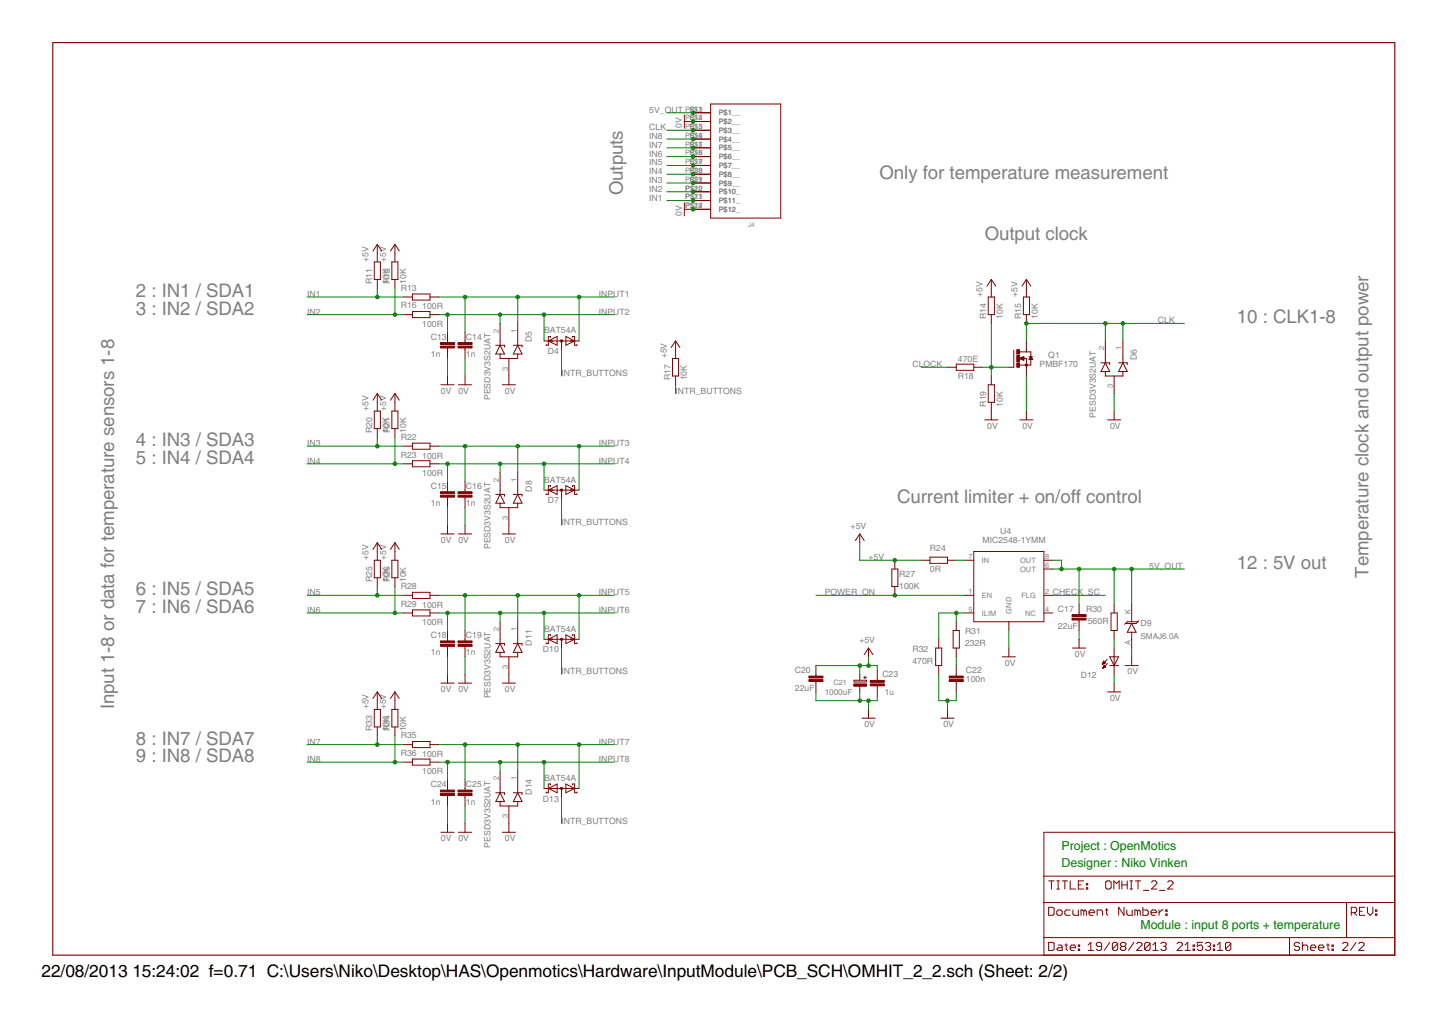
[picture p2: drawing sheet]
<svg xmlns="http://www.w3.org/2000/svg" width="297mm" height="210mm" viewBox="0 0 297 210" stroke-linecap="round" stroke-linejoin="round" font-family="sans-serif">
<defs><g id="words">
<g font-size="4.4" fill="#808080">
<text x="127.9" y="40.1" transform="rotate(-90 127.9 40.1)">Outputs</text>
<text x="180.5" y="36.6">Only for temperature measurement</text>
<text x="202.1" y="49.2">Output clock</text>
<text x="27.9" y="60.9">2 : IN1 / SDA1</text>
<text x="27.9" y="64.5">3 : IN2 / SDA2</text>
<text x="253.9" y="66.3">10 : CLK1-8</text>
<text x="27.9" y="91.6">4 : IN3 / SDA3</text>
<text x="27.9" y="95.2">5 : IN4 / SDA4</text>
<text x="184.1" y="103.3">Current limiter + on/off control</text>
<text x="253.9" y="116.8">12 : 5V out</text>
<text x="280.9" y="118.6" transform="rotate(-90 280.9 118.6)">Temperature clock and output power</text>
<text x="27.9" y="122.2">6 : IN5 / SDA5</text>
<text x="27.9" y="125.8">7 : IN6 / SDA6</text>
<text x="23.4" y="145.6" transform="rotate(-90 23.4 145.6)">Input 1-8 or data for temperature sensors 1-8</text>
<text x="27.9" y="152.8">8 : IN7 / SDA7</text>
<text x="27.9" y="156.4">9 : IN8 / SDA8</text>
</g>
<g font-size="4.1">
<text x="8.5" y="200.4">22/08/2013</text>
<text x="27.2" y="200.4">15:24:02 f=0.71 C:\Users\Niko\Desktop\HAS\Openmotics\Hardware\InputModule\PCB_SCH\OMHIT_2_2.sch (Sheet: 2/2)</text>
</g>
<g font-size="2.9" fill="#008000">
<text x="217.9" y="174.4">Project : OpenMotics</text>
<text x="217.9" y="178">Designer : Niko Vinken</text>
<text x="234.1" y="190.6">Module : input 8 ports + temperature</text>
</g>
<g font-size="2.1" fill="#808080">
<text x="133.3" y="23.1">5V_OUT</text>
<text x="133.3" y="28.5">IN8</text>
<text x="133.3" y="26.7">CLK</text>
<text x="139.9" y="26.3" transform="rotate(-90 139.9 26.3)">0V</text>
<text x="133.3" y="35.7">IN4</text>
<text x="133.3" y="33.9">IN5</text>
<text x="133.3" y="32.1">IN6</text>
<text x="133.3" y="30.3">IN7</text>
<text x="133.3" y="41.1">IN1</text>
<text x="133.3" y="37.5">IN3</text>
<text x="133.3" y="39.3">IN2</text>
<text x="139.9" y="44.3" transform="rotate(-90 139.9 44.3)">0V</text>
<text x="75.7" y="53.7" transform="rotate(-90 75.7 53.7)">+5V</text>
<text x="79.3" y="53.7" transform="rotate(-90 79.3 53.7)">+5V</text>
<text x="76.4" y="58.2" transform="rotate(-90 76.4 58.2)">R11</text>
<text x="79.8" y="58.2" transform="rotate(-90 79.8 58.2)">10K</text>
<text x="80" y="58.2" transform="rotate(-90 80 58.2)">R12</text>
<text x="82.3" y="59.7">R13</text>
<text x="83.4" y="58.2" transform="rotate(-90 83.4 58.2)">10K</text>
<text x="63.1" y="60.9">IN1</text>
<text x="63.1" y="64.5">IN2</text>
<text x="82.3" y="63.3">R16</text>
<text x="86.7" y="63.5">100R</text>
<text x="122.9" y="60.9">INPUT1</text>
<text x="122.9" y="64.5">INPUT2</text>
<text x="201.7" y="60.9" transform="rotate(-90 201.7 60.9)">+5V</text>
<text x="202.4" y="65.4" transform="rotate(-90 202.4 65.4)">R14</text>
<text x="205.8" y="65.4" transform="rotate(-90 205.8 65.4)">10K</text>
<text x="208.9" y="60.9" transform="rotate(-90 208.9 60.9)">+5V</text>
<text x="209.6" y="65.4" transform="rotate(-90 209.6 65.4)">R15</text>
<text x="213" y="65.4" transform="rotate(-90 213 65.4)">10K</text>
<text x="86.7" y="67.1">100R</text>
<text x="88.4" y="69.7">C13</text>
<text x="95.6" y="69.7">C14</text>
<text x="109.2" y="70.3" transform="rotate(-90 109.2 70.3)">D5</text>
<text x="111.7" y="68.4">BAT54A</text>
<text x="237.7" y="66.3">CLK</text>
<text x="88.4" y="73.3">1n</text>
<text x="95.6" y="73.3">1n</text>
<text x="112.4" y="72.6">D4</text>
<text x="115.3" y="77.2">I</text>
<text x="115.8" y="77.2">NTR_BUTTONS</text>
<text x="136.9" y="73.6" transform="rotate(-90 136.9 73.6)">+5V</text>
<text x="187.3" y="75.4">CLOCK</text>
<text x="196.6" y="77.7">R18</text>
<text x="196.6" y="74.3">470E</text>
<text x="213.4" y="75.4">PMBF170</text>
<text x="215.2" y="73.6">Q1</text>
<text x="233.4" y="73.9" transform="rotate(-90 233.4 73.9)">D6</text>
<text x="90.5" y="80.8">0V 0V</text>
<text x="100.7" y="82.1" transform="rotate(-90 100.7 82.1)">PESD3V3S2UAT</text>
<text x="103.6" y="80.8">0V</text>
<text x="137.6" y="78.1" transform="rotate(-90 137.6 78.1)">R17</text>
<text x="138.7" y="80.8">INTR_BUTTONS</text>
<text x="141" y="78.1" transform="rotate(-90 141 78.1)">10K</text>
<text x="202.4" y="83.5" transform="rotate(-90 202.4 83.5)">R19</text>
<text x="205.8" y="83.5" transform="rotate(-90 205.8 83.5)">10K</text>
<text x="75.7" y="84.4" transform="rotate(-90 75.7 84.4)">+5V</text>
<text x="76.4" y="88.9" transform="rotate(-90 76.4 88.9)">R20</text>
<text x="79.3" y="84.4" transform="rotate(-90 79.3 84.4)">+5V</text>
<text x="79.8" y="88.9" transform="rotate(-90 79.8 88.9)">10K</text>
<text x="80" y="88.9" transform="rotate(-90 80 88.9)">R21</text>
<text x="83.4" y="88.9" transform="rotate(-90 83.4 88.9)">10K</text>
<text x="202.7" y="88">0V</text>
<text x="209.9" y="88">0V</text>
<text x="224.9" y="85.7" transform="rotate(-90 224.9 85.7)">PESD3V3S2UAT</text>
<text x="227.9" y="88">0V</text>
<text x="63.1" y="91.6">IN3</text>
<text x="63.1" y="95.2">IN4</text>
<text x="82.3" y="90.3">R22</text>
<text x="82.3" y="93.9">R23</text>
<text x="86.7" y="94.1">100R</text>
<text x="122.9" y="91.6">INPUT3</text>
<text x="122.9" y="95.2">INPUT4</text>
<text x="86.7" y="97.7">100R</text>
<text x="88.4" y="100.3">C15</text>
<text x="95.6" y="100.3">C16</text>
<text x="109.2" y="100.9" transform="rotate(-90 109.2 100.9)">D8</text>
<text x="111.7" y="99">BAT54A</text>
<text x="88.4" y="103.9">1n</text>
<text x="95.6" y="103.9">1n</text>
<text x="112.4" y="103.3">D7</text>
<text x="115.3" y="107.8">I</text>
<text x="115.8" y="107.8">NTR_BUTTONS</text>
<text x="90.5" y="111.4">0V 0V</text>
<text x="100.7" y="112.7" transform="rotate(-90 100.7 112.7)">PESD3V3S2UAT</text>
<text x="103.6" y="111.4">0V</text>
<text x="174.6" y="108.6">+5V</text>
<text x="190.9" y="113">R24</text>
<text x="201.7" y="111.4">MIC2548-1YMM</text>
<text x="205.3" y="109.6">U4</text>
<text x="75.7" y="115" transform="rotate(-90 75.7 115)">+5V</text>
<text x="76.4" y="119.5" transform="rotate(-90 76.4 119.5)">R25</text>
<text x="79.3" y="115" transform="rotate(-90 79.3 115)">+5V</text>
<text x="79.8" y="119.5" transform="rotate(-90 79.8 119.5)">10K</text>
<text x="80" y="119.5" transform="rotate(-90 80 119.5)">R26</text>
<text x="83.4" y="119.5" transform="rotate(-90 83.4 119.5)">10K</text>
<text x="178.3" y="115">+5V</text>
<text x="184.6" y="118.4">R27</text>
<text x="190.9" y="117.3">0R</text>
<text x="235.9" y="116.8">5V_OUT</text>
<text x="63.1" y="122.2">IN5</text>
<text x="63.1" y="125.8">IN6</text>
<text x="82.3" y="120.9">R28</text>
<text x="82.3" y="124.5">R29</text>
<text x="86.7" y="124.7">100R</text>
<text x="122.9" y="122.2">INPUT5</text>
<text x="122.9" y="125.8">INPUT6</text>
<text x="169.3" y="122.2">POWER_ON</text>
<text x="184.6" y="120.9">100K</text>
<text x="216.1" y="122.2">CHECK_SC</text>
<text x="217.2" y="125.5">C17</text>
<text x="222.9" y="125.6">R30</text>
<text x="86.7" y="128.3">100R</text>
<text x="88.4" y="130.9">C18</text>
<text x="95.6" y="130.9">C19</text>
<text x="111.7" y="129.6">BAT54A</text>
<text x="176.4" y="132">+5V</text>
<text x="198.1" y="130.1">R31</text>
<text x="217.2" y="129.1">22uF</text>
<text x="223.3" y="128.1">560R</text>
<text x="234.1" y="128.5">D9</text>
<text x="88.4" y="134.5">1n</text>
<text x="95.6" y="134.5">1n</text>
<text x="109.2" y="132.5" transform="rotate(-90 109.2 132.5)">D11</text>
<text x="111.4" y="133.9">D10</text>
<text x="187.3" y="136.2">470R</text>
<text x="187.3" y="133.7">R32</text>
<text x="198.1" y="132.6">232R</text>
<text x="206.3" y="136.6">0V</text>
<text x="220.7" y="134.8">0V</text>
<text x="90.5" y="142">0V 0V</text>
<text x="100.7" y="143.3" transform="rotate(-90 100.7 143.3)">PESD3V3S2UAT</text>
<text x="103.6" y="142">0V</text>
<text x="115.3" y="138.4">INTR_BUTTONS</text>
<text x="163.2" y="141.7">22uF</text>
<text x="163.2" y="138.1">C20</text>
<text x="181.1" y="139">C23</text>
<text x="198.3" y="139.9">100n</text>
<text x="198.3" y="138.1">C22</text>
<text x="221.9" y="139.1">D12</text>
<text x="227.9" y="143.8">0V</text>
<text x="231.5" y="138.4">0V</text>
<text x="75.7" y="145.6" transform="rotate(-90 75.7 145.6)">+5V</text>
<text x="79.3" y="145.6" transform="rotate(-90 79.3 145.6)">+5V</text>
<text x="177.5" y="149.2">0V</text>
<text x="193.7" y="149.2">0V</text>
<text x="63.1" y="152.8">IN7</text>
<text x="76.4" y="150.1" transform="rotate(-90 76.4 150.1)">R33</text>
<text x="79.8" y="150.1" transform="rotate(-90 79.8 150.1)">10K</text>
<text x="80" y="150.1" transform="rotate(-90 80 150.1)">R34</text>
<text x="82.3" y="151.5">R35</text>
<text x="82.3" y="155.1">R36</text>
<text x="83.4" y="150.1" transform="rotate(-90 83.4 150.1)">10K</text>
<text x="86.7" y="155.3">100R</text>
<text x="122.9" y="152.8">INPUT7</text>
<text x="63.1" y="156.4">IN8</text>
<text x="86.7" y="158.9">100R</text>
<text x="88.4" y="161.5">C24</text>
<text x="95.6" y="161.5">C25</text>
<text x="111.7" y="160.2">BAT54A</text>
<text x="122.9" y="156.4">INPUT8</text>
<text x="88.4" y="165.1">1n</text>
<text x="95.6" y="165.1">1n</text>
<text x="109.2" y="163.1" transform="rotate(-90 109.2 163.1)">D14</text>
<text x="111.4" y="164.5">D13</text>
<text x="90.5" y="172.6">0V 0V</text>
<text x="100.7" y="173.9" transform="rotate(-90 100.7 173.9)">PESD3V3S2UAT</text>
<text x="103.6" y="172.6">0V</text>
<text x="115.3" y="169">INTR_BUTTONS</text>
</g>
<g font-size="1.9" fill="#808080">
<text x="234.1" y="131.2">SMAJ6.0A</text>
<text x="169.3" y="142.5">1000uF</text>
<text x="181.6" y="142.5">1u</text>
</g>
<g font-size="1.8" fill="#808080">
<text x="140.7" y="22.9">PP11</text>
<text x="141.7" y="22.9">$$3</text>
<text x="147.5" y="23.7">P$1__</text>
<text x="147.5" y="23.7">P$1</text>
<text x="140.7" y="24.7">PP12</text>
<text x="140.7" y="26.5">PP13</text>
<text x="140.7" y="28.3">PP14</text>
<text x="141.7" y="24.7">$$4</text>
<text x="141.7" y="26.5">$$5</text>
<text x="141.7" y="28.3">$$6</text>
<text x="147.5" y="25.5">P$2__</text>
<text x="147.5" y="27.3">P$3__</text>
<text x="147.5" y="29.1">P$4__</text>
<text x="147.5" y="25.5">P$2</text>
<text x="147.5" y="27.3">P$3</text>
<text x="147.5" y="29.1">P$4</text>
<text x="140.7" y="30.1">PP15</text>
<text x="140.7" y="31.9">PP16</text>
<text x="140.7" y="33.7">PP17</text>
<text x="140.7" y="35.5">PP28</text>
<text x="141.7" y="30.1">$$7</text>
<text x="141.7" y="31.9">$$8</text>
<text x="141.7" y="33.7">$$9</text>
<text x="141.7" y="35.5">$$0</text>
<text x="147.5" y="30.9">P$5__</text>
<text x="147.5" y="32.7">P$6__</text>
<text x="147.5" y="34.5">P$7__</text>
<text x="147.5" y="30.9">P$5</text>
<text x="147.5" y="32.7">P$6</text>
<text x="147.5" y="34.5">P$7</text>
<text x="140.7" y="39.1">P$10</text>
<text x="140.7" y="40.9">P$11</text>
<text x="140.7" y="37.3">PP29</text>
<text x="140.7" y="39.1">P$22</text>
<text x="140.7" y="40.9">P$23</text>
<text x="141.7" y="37.3">$$1</text>
<text x="147.5" y="36.3">P$8__</text>
<text x="147.5" y="38.1">P$9__</text>
<text x="147.5" y="39.9">P$10_</text>
<text x="147.5" y="41.7">P$11_</text>
<text x="147.5" y="36.3">P$8</text>
<text x="147.5" y="38.1">P$9</text>
<text x="147.5" y="39.9">P$10</text>
<text x="147.5" y="41.7">P$11</text>
<text x="140.7" y="42.7">P$12</text>
<text x="140.7" y="42.7">P$24</text>
<text x="147.5" y="43.5">P$12_</text>
<text x="147.5" y="43.5">P$12</text>
<text x="102.4" y="68.3" transform="rotate(-90 102.4 68.3)">2</text>
<text x="106" y="68.3" transform="rotate(-90 106 68.3)">1</text>
<text x="226.7" y="71.9" transform="rotate(-90 226.7 71.9)">2</text>
<text x="230.3" y="71.9" transform="rotate(-90 230.3 71.9)">1</text>
<text x="104.2" y="76.1" transform="rotate(-90 104.2 76.1)">3</text>
<text x="228.5" y="79.7" transform="rotate(-90 228.5 79.7)">3</text>
<text x="102.4" y="98.9" transform="rotate(-90 102.4 98.9)">2</text>
<text x="106" y="98.9" transform="rotate(-90 106 98.9)">1</text>
<text x="104.2" y="106.7" transform="rotate(-90 104.2 106.7)">3</text>
<text x="198.8" y="114.7">7</text>
<text x="201.6" y="115.5">IN</text>
<text x="209.4" y="115.5">OUT</text>
<text x="209.4" y="117.3">OUT</text>
<text x="214.6" y="114.7">8</text>
<text x="214.6" y="116.5">6</text>
<text x="198.8" y="121.9">1</text>
<text x="198.8" y="125.5">5</text>
<text x="201.6" y="122.7">EN</text>
<text x="207.6" y="125.9" transform="rotate(-90 207.6 125.9)">GND</text>
<text x="209.7" y="122.7">FLG</text>
<text x="214.6" y="121.9">2</text>
<text x="214.6" y="125.5">4</text>
<text x="232.1" y="125.9" transform="rotate(-90 232.1 125.9)">K</text>
<text x="102.4" y="129.5" transform="rotate(-90 102.4 129.5)">2</text>
<text x="106" y="129.5" transform="rotate(-90 106 129.5)">1</text>
<text x="201.6" y="126.3">ILIM</text>
<text x="210.4" y="126.3">NC</text>
<text x="104.2" y="137.3" transform="rotate(-90 104.2 137.3)">3</text>
<text x="232.1" y="132.4" transform="rotate(-90 232.1 132.4)">A</text>
<text x="171.1" y="140.5">C21</text>
<text x="102.4" y="160.1" transform="rotate(-90 102.4 160.1)">2</text>
<text x="106" y="160.1" transform="rotate(-90 106 160.1)">1</text>
<text x="104.2" y="167.9" transform="rotate(-90 104.2 167.9)">3</text>
</g>
<text font-size="1.5" fill="#808080" x="153.5" y="46.5">J4</text>
</g></defs>
<g fill="#800000" stroke="#800000" stroke-width=".23">
<path d="M10.8 8.7v187.3z"/>
<path d="M10.8 196h275.5z"/>
<path d="M286.3 8.7v187.3z"/>
<path d="M10.8 8.7h275.5z"/>
</g>
<g fill="#800000" stroke="#800000" stroke-width=".21">
<path d="M214.3 196h50.4z"/>
<path d="M276.4 185.2h9.9z"/>
<path d="M214.3 192.4v3.6z"/>
<path d="M215.3 193.4v1.6z"/>
<path d="M215.3 195h.8z"/>
<path d="M216.1 195l.3-.3z"/>
<path d="M216.4 193.6v1.1z"/>
<path d="M216.1 193.4l.3 .2z"/>
<path d="M215.3 193.4h.8z"/>
<path d="M217.2 193.9h.6z"/>
<path d="M217.8 193.9l.2 .3z"/>
<path d="M218 194.2v.8z"/>
<path d="M217.2 195h.8z"/>
<path d="M216.9 194.7l.3 .3z"/>
<path d="M216.9 194.7l.3-.2z"/>
<path d="M217.2 194.5h.8z"/>
<path d="M218.9 193.6v1.1z"/>
<path d="M218.9 194.7l.2 .3z"/>
<path d="M218.6 193.9h.5z"/>
<path d="M220 195h.5z"/>
<path d="M219.7 194.7l.3 .3z"/>
<path d="M219.7 194.2v.5z"/>
<path d="M219.7 194.2l.3-.3z"/>
<path d="M220 193.9h.5z"/>
<path d="M220.5 193.9l.3 .3z"/>
<path d="M220.8 194.2v.3z"/>
<path d="M219.7 194.5h1.1z"/>
<path d="M221.4 193.9h.2z"/>
<path d="M221.6 193.9v.3z"/>
<path d="M221.4 194.2h.2z"/>
<path d="M221.4 193.9v.3z"/>
<path d="M221.4 194.7h.2z"/>
<path d="M221.6 194.7v.3z"/>
<path d="M221.4 195h.2z"/>
<path d="M221.4 194.7v.3z"/>
<path d="M223.4 193.9l.5-.5z"/>
<path d="M223.9 193.4v1.6z"/>
<path d="M223.4 195h1.1z"/>
<path d="M225 194.7l.3 .3z"/>
<path d="M225.3 195h.6z"/>
<path d="M225.9 195l.2-.3z"/>
<path d="M226.1 193.6v1.1z"/>
<path d="M225.9 193.4l.2 .2z"/>
<path d="M225.3 193.4h.6z"/>
<path d="M225.3 193.4l-.3 .2z"/>
<path d="M225 193.6v.3z"/>
<path d="M225 193.9l.3 .3z"/>
<path d="M225.3 194.2h.8z"/>
<path d="M227.8 193.4l-1.1 1.6z"/>
<path d="M228.3 193.6v1.1z"/>
<path d="M228.3 193.6l.3-.2z"/>
<path d="M228.6 193.4h.6z"/>
<path d="M229.2 193.4l.2 .2z"/>
<path d="M229.4 193.6v1.1z"/>
<path d="M229.4 194.7l-.2 .3z"/>
<path d="M228.6 195h.6z"/>
<path d="M228.3 194.7l.3 .3z"/>
<path d="M228.3 194.7l1.1-1.1z"/>
<path d="M230 193.6l.3-.2z"/>
<path d="M230.3 193.4h.5z"/>
<path d="M230.8 193.4l.3 .2z"/>
<path d="M231.1 193.6v.3z"/>
<path d="M231.1 193.9l-.3 .3z"/>
<path d="M230.8 194.2l.3 .3z"/>
<path d="M231.1 194.5v.2z"/>
<path d="M231.1 194.7l-.3 .3z"/>
<path d="M230.3 195h.5z"/>
<path d="M230 194.7l.3 .3z"/>
<path d="M230 194.5v.2z"/>
<path d="M230 194.5l.3-.3z"/>
<path d="M230 193.9l.3 .3z"/>
<path d="M230 193.6v.3z"/>
<path d="M230.3 194.2h.5z"/>
<path d="M232.8 193.4l-1.1 1.6z"/>
<path d="M233.3 195h1.1z"/>
<path d="M233.3 195l1.1-1.1z"/>
<path d="M234.4 193.6v.3z"/>
<path d="M234.1 193.4l.3 .2z"/>
<path d="M233.6 193.4h.5z"/>
<path d="M233.3 193.6l.3-.2z"/>
<path d="M235 193.6v1.1z"/>
<path d="M235 193.6l.3-.2z"/>
<path d="M235.3 193.4h.5z"/>
<path d="M235.8 193.4l.3 .2z"/>
<path d="M236.1 193.6v1.1z"/>
<path d="M236.1 194.7l-.3 .3z"/>
<path d="M235.3 195h.5z"/>
<path d="M235 194.7l.3 .3z"/>
<path d="M235 194.7l1.1-1.1z"/>
<path d="M236.6 193.9l.6-.5z"/>
<path d="M237.2 193.4v1.6z"/>
<path d="M236.6 195h1.1z"/>
<path d="M238.3 193.6l.3-.2z"/>
<path d="M238.6 193.4h.5z"/>
<path d="M239.1 193.4l.3 .2z"/>
<path d="M239.4 193.6v.3z"/>
<path d="M239.4 193.9l-.3 .3z"/>
<path d="M238.8 194.2h.3z"/>
<path d="M239.1 194.2l.3 .3z"/>
<path d="M239.4 194.5v.2z"/>
<path d="M239.4 194.7l-.3 .3z"/>
<path d="M238.6 195h.5z"/>
<path d="M238.3 194.7l.3 .3z"/>
<path d="M241.6 195h1.1z"/>
<path d="M241.6 195l1.1-1.1z"/>
<path d="M242.7 193.6v.3z"/>
<path d="M242.4 193.4l.3 .2z"/>
<path d="M241.9 193.4h.5z"/>
<path d="M241.9 193.4l-.3 .2z"/>
<path d="M243.3 193.9l.5-.5z"/>
<path d="M243.8 193.4v1.6z"/>
<path d="M243.3 195h1.1z"/>
<path d="M244.9 193.9h.3z"/>
<path d="M245.2 193.9v.3z"/>
<path d="M244.9 194.2h.3z"/>
<path d="M244.9 193.9v.3z"/>
<path d="M244.9 194.7h.3z"/>
<path d="M245.2 194.7v.3z"/>
<path d="M244.9 195h.3z"/>
<path d="M244.9 194.7v.3z"/>
<path d="M245.8 193.4h1.1z"/>
<path d="M245.8 193.4v.8z"/>
<path d="M245.8 194.2l.5-.3z"/>
<path d="M246.3 193.9h.3z"/>
<path d="M246.6 193.9l.3 .3z"/>
<path d="M246.9 194.2v.5z"/>
<path d="M246.9 194.7l-.3 .3z"/>
<path d="M246 195h.6z"/>
<path d="M245.8 194.7l.2 .3z"/>
<path d="M247.4 193.6l.3-.2z"/>
<path d="M247.7 193.4h.5z"/>
<path d="M248.2 193.4l.3 .2z"/>
<path d="M248.5 193.6v.3z"/>
<path d="M248.5 193.9l-.3 .3z"/>
<path d="M248 194.2h.2z"/>
<path d="M248.2 194.2l.3 .3z"/>
<path d="M248.5 194.5v.2z"/>
<path d="M248.5 194.7l-.3 .3z"/>
<path d="M247.7 195h.5z"/>
<path d="M247.4 194.7l.3 .3z"/>
<path d="M249.1 193.9h.2z"/>
<path d="M249.3 193.9v.3z"/>
<path d="M249.1 194.2h.2z"/>
<path d="M249.1 193.9v.3z"/>
<path d="M249.1 194.7h.2z"/>
<path d="M249.3 194.7v.3z"/>
<path d="M249.1 195h.2z"/>
<path d="M249.1 194.7v.3z"/>
<path d="M249.9 193.9l.5-.5z"/>
<path d="M250.4 193.4v1.6z"/>
<path d="M249.9 195h1.1z"/>
<path d="M251.6 193.6v1.1z"/>
<path d="M251.6 193.6l.2-.2z"/>
<path d="M251.8 193.4h.6z"/>
<path d="M252.4 193.4l.3 .2z"/>
<path d="M252.7 193.6v1.1z"/>
<path d="M252.7 194.7l-.3 .3z"/>
<path d="M251.8 195h.6z"/>
<path d="M251.6 194.7l.2 .3z"/>
<path d="M251.6 194.7l1.1-1.1z"/>
<path d="M214.3 192.4h50.4z"/>
<path d="M214.3 185.2v7.2z"/>
<path d="M286.3 185.2v7.2z"/>
<path d="M264.7 192.4v3.6z"/>
<path d="M264.7 192.4h11.7z"/>
<path d="M264.7 196h21.6z"/>
<path d="M266.5 193.4l.3 .2z"/>
<path d="M266 193.4h.5z"/>
<path d="M266 193.4l-.3 .2z"/>
<path d="M265.7 193.6v.3z"/>
<path d="M265.7 193.9l.3 .3z"/>
<path d="M266 194.2h.5z"/>
<path d="M266.5 194.2l.3 .3z"/>
<path d="M266.8 194.5v.2z"/>
<path d="M266.8 194.7l-.3 .3z"/>
<path d="M266 195h.5z"/>
<path d="M265.7 194.7l.3 .3z"/>
<path d="M267.4 193.4v1.6z"/>
<path d="M267.4 194.2l.2-.3z"/>
<path d="M267.6 193.9h.6z"/>
<path d="M268.2 193.9l.3 .3z"/>
<path d="M268.5 194.2v.8z"/>
<path d="M269.3 195h.5z"/>
<path d="M269 194.7l.3 .3z"/>
<path d="M269 194.2v.5z"/>
<path d="M269 194.2l.3-.3z"/>
<path d="M269.3 193.9h.5z"/>
<path d="M269.8 193.9l.3 .3z"/>
<path d="M270.1 194.2v.3z"/>
<path d="M269 194.5h1.1z"/>
<path d="M270.9 195h.6z"/>
<path d="M270.7 194.7l.2 .3z"/>
<path d="M270.7 194.2v.5z"/>
<path d="M270.7 194.2l.2-.3z"/>
<path d="M270.9 193.9h.6z"/>
<path d="M271.5 193.9l.3 .3z"/>
<path d="M271.8 194.2v.3z"/>
<path d="M270.7 194.5h1.1z"/>
<path d="M272.6 193.6v1.1z"/>
<path d="M272.6 194.7l.3 .3z"/>
<path d="M272.3 193.9h.6z"/>
<path d="M273.4 193.9h.3z"/>
<path d="M273.7 193.9v.3z"/>
<path d="M273.4 194.2h.3z"/>
<path d="M273.4 193.9v.3z"/>
<path d="M273.4 194.7h.3z"/>
<path d="M273.7 194.7v.3z"/>
<path d="M273.4 195h.3z"/>
<path d="M273.4 194.7v.3z"/>
<path d="M275.6 195h1.1z"/>
<path d="M276.7 193.9l-1.1 1.1z"/>
<path d="M276.7 193.6v.3z"/>
<path d="M276.4 193.4l.3 .2z"/>
<path d="M275.9 193.4h.5z"/>
<path d="M275.9 193.4l-.3 .2z"/>
<path d="M278.4 193.4l-1.2 1.6z"/>
<path d="M278.9 195h1.1z"/>
<path d="M278.9 195l1.1-1.1z"/>
<path d="M280 193.6v.3z"/>
<path d="M279.7 193.4l.3 .2z"/>
<path d="M279.2 193.4h.5z"/>
<path d="M278.9 193.6l.3-.2z"/>
<path d="M277.4 186.2v1.6z"/>
<path d="M277.4 186.2h.8z"/>
<path d="M278.2 186.2l.3 .2z"/>
<path d="M278.5 186.4v.6z"/>
<path d="M278.2 187.3l.3-.3z"/>
<path d="M277.4 187.3h.8z"/>
<path d="M277.9 187.3l.6 .5z"/>
<path d="M279.1 186.2h1.1z"/>
<path d="M279.1 186.2v1.6z"/>
<path d="M279.1 187.8h1.1z"/>
<path d="M279.1 187h.5z"/>
<path d="M280.7 186.2v1.1z"/>
<path d="M280.7 187.3l.6 .5z"/>
<path d="M281.3 187.8l.5-.5z"/>
<path d="M281.8 186.2v1.1z"/>
<path d="M282.4 186.7h.2z"/>
<path d="M282.6 186.7v.3z"/>
<path d="M282.4 187h.2z"/>
<path d="M282.4 186.7v.3z"/>
<path d="M282.4 187.5h.2z"/>
<path d="M282.6 187.5v.3z"/>
<path d="M282.4 187.8h.2z"/>
<path d="M282.4 187.5v.3z"/>
<path d="M276.4 185.2v7.2z"/>
<path d="M214.3 185.2h62.1z"/>
<path d="M276.4 192.4h9.9z"/>
<path d="M286.3 192.4v3.6z"/>
<path d="M214.3 179.8v5.4z"/>
<path d="M214.3 170.8h72z"/>
<path d="M286.3 170.8v9z"/>
<path d="M214.3 179.8h72z"/>
<path d="M214.3 170.8v9z"/>
<path d="M286.3 179.8v5.4z"/>
<path d="M215.8 180.7v1.7z"/>
<path d="M215.3 180.7h1.1z"/>
<path d="M216.9 182.4h.6z"/>
<path d="M217.2 180.7v1.7z"/>
<path d="M216.9 180.7h.6z"/>
<path d="M218.6 180.7v1.7z"/>
<path d="M218 180.7h1.1z"/>
<path d="M219.7 180.7v1.7z"/>
<path d="M219.7 182.4h1.1z"/>
<path d="M221.4 180.7h1.1z"/>
<path d="M221.4 180.7v1.7z"/>
<path d="M221.4 182.4h1.1z"/>
<path d="M221.4 181.6h.5z"/>
<path d="M223 181.3h.3z"/>
<path d="M223.3 181.3v.3z"/>
<path d="M223 181.6h.3z"/>
<path d="M223 181.3v.3z"/>
<path d="M223 182.1h.3z"/>
<path d="M223.3 182.1v.3z"/>
<path d="M223 182.4h.3z"/>
<path d="M223 182.1v.3z"/>
<path d="M215.3 186.2v1.6z"/>
<path d="M215.3 187.8h.8z"/>
<path d="M216.1 187.8l.3-.3z"/>
<path d="M216.4 186.4v1.1z"/>
<path d="M216.1 186.2l.3 .2z"/>
<path d="M215.3 186.2h.8z"/>
<path d="M217.2 187.8h.6z"/>
<path d="M217.8 187.8l.2-.3z"/>
<path d="M218 187v.5z"/>
<path d="M217.8 186.7l.2 .3z"/>
<path d="M217.2 186.7h.6z"/>
<path d="M217.2 186.7l-.3 .3z"/>
<path d="M216.9 187v.5z"/>
<path d="M216.9 187.5l.3 .3z"/>
<path d="M218.9 186.7h.8z"/>
<path d="M218.9 186.7l-.3 .3z"/>
<path d="M218.6 187v.5z"/>
<path d="M218.6 187.5l.3 .3z"/>
<path d="M218.9 187.8h.8z"/>
<path d="M220.2 186.7v.8z"/>
<path d="M220.2 187.5l.3 .3z"/>
<path d="M220.5 187.8h.9z"/>
<path d="M221.4 186.7v1.1z"/>
<path d="M221.9 186.7v1.1z"/>
<path d="M221.9 186.7h.3z"/>
<path d="M222.2 186.7l.3 .3z"/>
<path d="M222.5 187v.8z"/>
<path d="M222.5 187l.2-.3z"/>
<path d="M222.7 186.7l.3 .3z"/>
<path d="M223 187v.8z"/>
<path d="M223.8 187.8h.6z"/>
<path d="M223.6 187.5l.2 .3z"/>
<path d="M223.6 187v.5z"/>
<path d="M223.6 187l.2-.3z"/>
<path d="M223.8 186.7h.6z"/>
<path d="M224.4 186.7l.3 .3z"/>
<path d="M224.7 187v.3z"/>
<path d="M223.6 187.3h1.1z"/>
<path d="M225.2 186.7v1.1z"/>
<path d="M225.2 186.7h.9z"/>
<path d="M226.1 186.7l.2 .3z"/>
<path d="M226.3 187v.8z"/>
<path d="M227.2 186.4v1.1z"/>
<path d="M227.2 187.5l.2 .3z"/>
<path d="M226.9 186.7h.5z"/>
<path d="M229.6 186.2v1.6z"/>
<path d="M229.6 186.2l1.1 1.6z"/>
<path d="M230.7 186.2v1.6z"/>
<path d="M231.3 186.7v.8z"/>
<path d="M231.3 187.5l.3 .3z"/>
<path d="M231.6 187.8h.8z"/>
<path d="M232.4 186.7v1.1z"/>
<path d="M233 186.7v1.1z"/>
<path d="M233 186.7h.2z"/>
<path d="M233.2 186.7l.3 .3z"/>
<path d="M233.5 187v.8z"/>
<path d="M233.5 187l.3-.3z"/>
<path d="M233.8 186.7l.3 .3z"/>
<path d="M234.1 187v.8z"/>
<path d="M234.6 186.2v1.6z"/>
<path d="M234.6 187.8h.8z"/>
<path d="M235.7 187.5l-.3 .3z"/>
<path d="M235.7 187v.5z"/>
<path d="M235.4 186.7l.3 .3z"/>
<path d="M234.6 186.7h.8z"/>
<path d="M236.6 187.8h.5z"/>
<path d="M236.3 187.5l.3 .3z"/>
<path d="M236.3 187v.5z"/>
<path d="M236.3 187l.3-.3z"/>
<path d="M236.6 186.7h.5z"/>
<path d="M237.1 186.7l.3 .3z"/>
<path d="M237.4 187v.3z"/>
<path d="M236.3 187.3h1.1z"/>
<path d="M237.9 186.7v1.1z"/>
<path d="M237.9 187.3l.6-.6z"/>
<path d="M238.5 186.7h.3z"/>
<path d="M239.3 186.7h.3z"/>
<path d="M239.6 186.7v.3z"/>
<path d="M239.3 187h.3z"/>
<path d="M239.3 186.7v.3z"/>
<path d="M239.3 187.5h.3z"/>
<path d="M239.6 187.5v.3z"/>
<path d="M239.3 187.8h.3z"/>
<path d="M239.3 187.5v.3z"/>
<path d="M227.2 180.7h.6z"/>
<path d="M227.2 180.7l-.2 .3z"/>
<path d="M227 181v1.1z"/>
<path d="M227 182.1l.2 .3z"/>
<path d="M227.2 182.4h.6z"/>
<path d="M227.8 182.4l.3-.3z"/>
<path d="M228.1 181v1.1z"/>
<path d="M227.8 180.7l.3 .3z"/>
<path d="M228.6 180.7v1.7z"/>
<path d="M228.6 180.7l.6 .6z"/>
<path d="M229.2 181.3l.5-.6z"/>
<path d="M229.7 180.7v1.7z"/>
<path d="M230.3 180.7v1.7z"/>
<path d="M230.3 181.6h1.1z"/>
<path d="M231.4 180.7v1.7z"/>
<path d="M231.9 182.4h.6z"/>
<path d="M232.2 180.7v1.7z"/>
<path d="M231.9 180.7h.6z"/>
<path d="M233.6 180.7v1.7z"/>
<path d="M233.1 180.7h1.1z"/>
<path d="M234.7 182.7h1.1z"/>
<path d="M236.4 182.4h1.1z"/>
<path d="M237.5 181.3l-1.1 1.1z"/>
<path d="M237.5 181v.3z"/>
<path d="M237.2 180.7l.3 .3z"/>
<path d="M236.6 180.7h.6z"/>
<path d="M236.6 180.7l-.2 .3z"/>
<path d="M238 182.7h1.1z"/>
<path d="M239.7 182.4h1.1z"/>
<path d="M240.8 181.3l-1.1 1.1z"/>
<path d="M240.8 181v.3z"/>
<path d="M240.5 180.7l.3 .3z"/>
<path d="M240 180.7h.5z"/>
<path d="M240 180.7l-.3 .3z"/>
<path d="M78.1 53.7v3.6z"/>
<path d="M76.8 53.7v3.6z"/>
<path d="M77.4 51.9v1.8z"/>
<path d="M76.8 53.7h1.3z"/>
<path d="M76.8 57.3h1.3z"/>
<path d="M77.4 57.3v1.8z"/>
<path d="M81.7 53.7v3.6z"/>
<path d="M80.4 53.7v3.6z"/>
<path d="M81.1 51.9v1.8z"/>
<path d="M80.4 53.7h1.3z"/>
<path d="M80.4 57.3h1.3z"/>
<path d="M81.1 57.3v1.8z"/>
<path d="M84.7 60.3h3.6z"/>
<path d="M84.7 61.6h3.6z"/>
<path d="M82.9 60.9h1.8z"/>
<path d="M84.7 60.3v1.3z"/>
<path d="M88.3 60.3v1.3z"/>
<path d="M88.3 60.9h1.8z"/>
<path d="M84.7 63.9h3.6z"/>
<path d="M84.7 65.2h3.6z"/>
<path d="M82.9 64.6h1.8z"/>
<path d="M84.7 63.9v1.3z"/>
<path d="M88.3 63.9v1.3z"/>
<path d="M88.3 64.6h1.8z"/>
<path d="M91.9 68.2v1.8z"/>
<path d="M91.9 71.8v1.8z"/>
<path d="M91.9 70v.3z"/>
<path d="M91.9 71.4v.4z"/>
<path d="M95.5 68.2v1.8z"/>
<path d="M95.5 71.8v1.8z"/>
<path d="M95.5 70v.3z"/>
<path d="M95.5 71.4v.4z"/>
<path d="M95.5 77.2v1.8z"/>
<path d="M94.1 79h2.7z"/>
<path d="M91.9 77.2v1.8z"/>
<path d="M90.5 79h2.7z"/>
<path d="M102.7 66.4v3.6z"/>
<path d="M106.3 66.4v3.6z"/>
<path d="M104.5 73.6v3.6z"/>
<path d="M106.3 70.8h.9z"/>
<path d="M105.4 70.8h.9z"/>
<path d="M106.3 70.8l.9 1.8z"/>
<path d="M106.3 70.8l-.9 1.8z"/>
<path d="M105.4 72.6h.9z"/>
<path d="M106.3 72.6h.9z"/>
<path d="M102.7 70.8h.9z"/>
<path d="M101.8 70.8h.9z"/>
<path d="M102.7 70.8l.9 1.8z"/>
<path d="M102.7 70.8l-.9 1.8z"/>
<path d="M101.8 72.6h.9z"/>
<path d="M102.7 72.6h.9z"/>
<path d="M106.3 72.6v1z"/>
<path d="M102.7 73.6h3.6z"/>
<path d="M102.7 72.6v1z"/>
<path d="M106.3 70v.8z"/>
<path d="M102.7 70v.8z"/>
<path d="M107.2 70.8v.4z"/>
<path d="M103.6 70.8v.4z"/>
<path d="M77.4 50.1v1.8z"/>
<path d="M77.4 50.1l1 1.4z"/>
<path d="M77.4 50.1l-.8 1.4z"/>
<path d="M81.1 50.1v1.8z"/>
<path d="M81.1 50.1l.9 1.4z"/>
<path d="M81.1 50.1l-.9 1.4z"/>
<path d="M78.1 84.3v3.6z"/>
<path d="M76.8 84.3v3.6z"/>
<path d="M77.4 82.5v1.8z"/>
<path d="M76.8 84.3h1.3z"/>
<path d="M76.8 87.9h1.3z"/>
<path d="M77.4 87.9v1.8z"/>
<path d="M81.7 84.3v3.6z"/>
<path d="M80.4 84.3v3.6z"/>
<path d="M81.1 82.5v1.8z"/>
<path d="M80.4 84.3h1.3z"/>
<path d="M80.4 87.9h1.3z"/>
<path d="M81.1 87.9v1.8z"/>
<path d="M84.7 90.9h3.6z"/>
<path d="M84.7 92.2h3.6z"/>
<path d="M82.9 91.5h1.8z"/>
<path d="M84.7 90.9v1.3z"/>
<path d="M88.3 90.9v1.3z"/>
<path d="M88.3 91.5h1.8z"/>
<path d="M84.7 94.5h3.6z"/>
<path d="M84.7 95.8h3.6z"/>
<path d="M82.9 95.2h1.8z"/>
<path d="M84.7 94.5v1.3z"/>
<path d="M88.3 94.5v1.3z"/>
<path d="M88.3 95.2h1.8z"/>
<path d="M91.9 98.8v1.8z"/>
<path d="M91.9 102.4v1.8z"/>
<path d="M91.9 100.6v.3z"/>
<path d="M91.9 102v.4z"/>
<path d="M95.5 98.8v1.8z"/>
<path d="M95.5 102.4v1.8z"/>
<path d="M95.5 100.6v.3z"/>
<path d="M95.5 102v.4z"/>
<path d="M95.5 107.8v1.8z"/>
<path d="M94.1 109.6h2.7z"/>
<path d="M91.9 107.8v1.8z"/>
<path d="M90.5 109.6h2.7z"/>
<path d="M102.7 97v3.6z"/>
<path d="M106.3 97v3.6z"/>
<path d="M104.5 104.2v3.6z"/>
<path d="M106.3 101.5h.9z"/>
<path d="M105.4 101.5h.9z"/>
<path d="M106.3 101.5l.9 1.8z"/>
<path d="M106.3 101.5l-.9 1.8z"/>
<path d="M105.4 103.3h.9z"/>
<path d="M106.3 103.3h.9z"/>
<path d="M102.7 101.5h.9z"/>
<path d="M101.8 101.5h.9z"/>
<path d="M102.7 101.5l.9 1.8z"/>
<path d="M102.7 101.5l-.9 1.8z"/>
<path d="M101.8 103.3h.9z"/>
<path d="M102.7 103.3h.9z"/>
<path d="M106.3 103.3v.9z"/>
<path d="M102.7 104.2h3.6z"/>
<path d="M102.7 103.3v.9z"/>
<path d="M106.3 100.6v.9z"/>
<path d="M102.7 100.6v.9z"/>
<path d="M107.2 101.5v.3z"/>
<path d="M103.6 101.5v.3z"/>
<path d="M77.4 80.8v1.7z"/>
<path d="M77.4 80.8l1 1.3z"/>
<path d="M77.4 80.8l-.8 1.3z"/>
<path d="M81.1 80.8v1.7z"/>
<path d="M81.1 80.8l.9 1.3z"/>
<path d="M81.1 80.8l-.9 1.3z"/>
<path d="M78.1 115v3.6z"/>
<path d="M76.8 115v3.6z"/>
<path d="M77.4 113.2v1.8z"/>
<path d="M76.8 115h1.3z"/>
<path d="M76.8 118.6h1.3z"/>
<path d="M77.4 118.6v1.8z"/>
<path d="M81.7 115v3.6z"/>
<path d="M80.4 115v3.6z"/>
<path d="M81.1 113.2v1.8z"/>
<path d="M80.4 115h1.3z"/>
<path d="M80.4 118.6h1.3z"/>
<path d="M81.1 118.6v1.8z"/>
<path d="M84.7 121.5h3.6z"/>
<path d="M84.7 122.8h3.6z"/>
<path d="M82.9 122.2h1.8z"/>
<path d="M84.7 121.5v1.3z"/>
<path d="M88.3 121.5v1.3z"/>
<path d="M88.3 122.2h1.8z"/>
<path d="M84.7 125.1h3.6z"/>
<path d="M84.7 126.4h3.6z"/>
<path d="M82.9 125.8h1.8z"/>
<path d="M84.7 125.1v1.3z"/>
<path d="M88.3 125.1v1.3z"/>
<path d="M88.3 125.8h1.8z"/>
<path d="M91.9 129.4v1.8z"/>
<path d="M91.9 133v1.8z"/>
<path d="M91.9 131.2v.3z"/>
<path d="M91.9 132.6v.4z"/>
<path d="M95.5 129.4v1.8z"/>
<path d="M95.5 133v1.8z"/>
<path d="M95.5 131.2v.3z"/>
<path d="M95.5 132.6v.4z"/>
<path d="M95.5 138.4v1.8z"/>
<path d="M94.1 140.2h2.7z"/>
<path d="M91.9 138.4v1.8z"/>
<path d="M90.5 140.2h2.7z"/>
<path d="M102.7 127.6v3.6z"/>
<path d="M106.3 127.6v3.6z"/>
<path d="M104.5 134.8v3.6z"/>
<path d="M106.3 132.1h.9z"/>
<path d="M105.4 132.1h.9z"/>
<path d="M106.3 132.1l.9 1.8z"/>
<path d="M106.3 132.1l-.9 1.8z"/>
<path d="M105.4 133.9h.9z"/>
<path d="M106.3 133.9h.9z"/>
<path d="M102.7 132.1h.9z"/>
<path d="M101.8 132.1h.9z"/>
<path d="M102.7 132.1l.9 1.8z"/>
<path d="M102.7 132.1l-.9 1.8z"/>
<path d="M101.8 133.9h.9z"/>
<path d="M102.7 133.9h.9z"/>
<path d="M106.3 133.9v.9z"/>
<path d="M102.7 134.8h3.6z"/>
<path d="M102.7 133.9v.9z"/>
<path d="M106.3 131.2v.9z"/>
<path d="M102.7 131.2v.9z"/>
<path d="M107.2 132.1v.3z"/>
<path d="M103.6 132.1v.3z"/>
<path d="M77.4 111.4v1.8z"/>
<path d="M77.4 111.4l1 1.3z"/>
<path d="M77.4 111.4l-.8 1.3z"/>
<path d="M81.1 111.4v1.8z"/>
<path d="M81.1 111.4l.9 1.3z"/>
<path d="M81.1 111.4l-.9 1.3z"/>
<path d="M78.1 145.6v3.6z"/>
<path d="M76.8 145.6v3.6z"/>
<path d="M77.4 143.8v1.8z"/>
<path d="M76.8 145.6h1.3z"/>
<path d="M76.8 149.2h1.3z"/>
<path d="M77.4 149.2v1.8z"/>
<path d="M81.7 145.6v3.6z"/>
<path d="M80.4 145.6v3.6z"/>
<path d="M81.1 143.8v1.8z"/>
<path d="M80.4 145.6h1.3z"/>
<path d="M80.4 149.2h1.3z"/>
<path d="M81.1 149.2v1.8z"/>
<path d="M84.7 152.1h3.6z"/>
<path d="M84.7 153.4h3.6z"/>
<path d="M82.9 152.8h1.8z"/>
<path d="M84.7 152.1v1.3z"/>
<path d="M88.3 152.1v1.3z"/>
<path d="M88.3 152.8h1.8z"/>
<path d="M84.7 155.7h3.6z"/>
<path d="M84.7 157h3.6z"/>
<path d="M82.9 156.4h1.8z"/>
<path d="M84.7 155.7v1.3z"/>
<path d="M88.3 155.7v1.3z"/>
<path d="M88.3 156.4h1.8z"/>
<path d="M91.9 160v1.8z"/>
<path d="M91.9 163.6v1.8z"/>
<path d="M91.9 161.8v.3z"/>
<path d="M91.9 163.2v.4z"/>
<path d="M95.5 160v1.8z"/>
<path d="M95.5 163.6v1.8z"/>
<path d="M95.5 161.8v.3z"/>
<path d="M95.5 163.2v.4z"/>
<path d="M95.5 169v1.8z"/>
<path d="M94.1 170.8h2.7z"/>
<path d="M91.9 169v1.8z"/>
<path d="M90.5 170.8h2.7z"/>
<path d="M102.7 158.2v3.6z"/>
<path d="M106.3 158.2v3.6z"/>
<path d="M104.5 165.4v3.6z"/>
<path d="M106.3 162.7h.9z"/>
<path d="M105.4 162.7h.9z"/>
<path d="M106.3 162.7l.9 1.8z"/>
<path d="M106.3 162.7l-.9 1.8z"/>
<path d="M105.4 164.5h.9z"/>
<path d="M106.3 164.5h.9z"/>
<path d="M102.7 162.7h.9z"/>
<path d="M101.8 162.7h.9z"/>
<path d="M102.7 162.7l.9 1.8z"/>
<path d="M102.7 162.7l-.9 1.8z"/>
<path d="M101.8 164.5h.9z"/>
<path d="M102.7 164.5h.9z"/>
<path d="M106.3 164.5v.9z"/>
<path d="M102.7 165.4h3.6z"/>
<path d="M102.7 164.5v.9z"/>
<path d="M106.3 161.8v.9z"/>
<path d="M102.7 161.8v.9z"/>
<path d="M107.2 162.7v.3z"/>
<path d="M103.6 162.7v.3z"/>
<path d="M77.4 142v1.8z"/>
<path d="M77.4 142l1 1.3z"/>
<path d="M77.4 142l-.8 1.3z"/>
<path d="M81.1 142v1.8z"/>
<path d="M81.1 142l.9 1.3z"/>
<path d="M81.1 142l-.9 1.3z"/>
<path d="M104.5 77.2v1.8z"/>
<path d="M103.1 79h2.7z"/>
<path d="M104.5 107.8v1.8z"/>
<path d="M103.1 109.6h2.7z"/>
<path d="M104.5 138.4v1.8z"/>
<path d="M103.1 140.2h2.7z"/>
<path d="M104.5 169v1.8z"/>
<path d="M103.1 170.8h2.7z"/>
<path d="M117.1 70h1.8z"/>
<path d="M116.2 69l1.8 1z"/>
<path d="M116.2 70.8l1.8-.8z"/>
<path d="M117.1 70h.9z"/>
<path d="M116.2 69v1.8z"/>
<path d="M111.7 70h1.8z"/>
<path d="M115.3 70v1.8z"/>
<path d="M112.6 70l1.8 .8z"/>
<path d="M112.6 70l1.8-1z"/>
<path d="M112.6 70h.9z"/>
<path d="M114.4 69v1.8z"/>
<path d="M118.4 70.7v.1z"/>
<path d="M118 70.8h.4z"/>
<path d="M118 70v.8z"/>
<path d="M117.5 69v.2z"/>
<path d="M118 69v1z"/>
<path d="M117.5 69h.5z"/>
<path d="M113 69v.2z"/>
<path d="M112.6 69h.4z"/>
<path d="M112.6 69v1z"/>
<path d="M112.1 70.7v.1z"/>
<path d="M112.6 70v.8z"/>
<path d="M112.1 70.8h.5z"/>
<path d="M112.6 70h5.4z"/>
<path d="M117.1 100.6h1.8z"/>
<path d="M116.2 99.7l1.8 .9z"/>
<path d="M116.2 101.5l1.8-.9z"/>
<path d="M117.1 100.6h.9z"/>
<path d="M116.2 99.7v1.8z"/>
<path d="M111.7 100.6h1.8z"/>
<path d="M115.3 100.6v1.8z"/>
<path d="M112.6 100.6l1.8 .9z"/>
<path d="M112.6 100.6l1.8-.9z"/>
<path d="M112.6 100.6h.9z"/>
<path d="M114.4 99.7v1.8z"/>
<path d="M118.4 101.3v.2z"/>
<path d="M118 101.5h.4z"/>
<path d="M118 100.6v.9z"/>
<path d="M117.5 99.7v.1z"/>
<path d="M118 99.7v.9z"/>
<path d="M117.5 99.7h.5z"/>
<path d="M113 99.7v.1z"/>
<path d="M112.6 99.7h.4z"/>
<path d="M112.6 99.7v.9z"/>
<path d="M112.1 101.3v.2z"/>
<path d="M112.6 100.6v.9z"/>
<path d="M112.1 101.5h.5z"/>
<path d="M112.6 100.6h5.4z"/>
<path d="M117.1 131.2h1.8z"/>
<path d="M116.2 130.3l1.8 .9z"/>
<path d="M116.2 132.1l1.8-.9z"/>
<path d="M117.1 131.2h.9z"/>
<path d="M116.2 130.3v1.8z"/>
<path d="M111.7 131.2h1.8z"/>
<path d="M115.3 131.2v1.8z"/>
<path d="M112.6 131.2l1.8 .9z"/>
<path d="M112.6 131.2l1.8-.9z"/>
<path d="M112.6 131.2h.9z"/>
<path d="M114.4 130.3v1.8z"/>
<path d="M118.4 131.9v.2z"/>
<path d="M118 132.1h.4z"/>
<path d="M118 131.2v.9z"/>
<path d="M117.5 130.3v.2z"/>
<path d="M118 130.3v.9z"/>
<path d="M117.5 130.3h.5z"/>
<path d="M113 130.3v.2z"/>
<path d="M112.6 130.3h.4z"/>
<path d="M112.6 130.3v.9z"/>
<path d="M112.1 131.9v.2z"/>
<path d="M112.6 131.2v.9z"/>
<path d="M112.1 132.1h.5z"/>
<path d="M112.6 131.2h5.4z"/>
<path d="M117.1 161.8h1.8z"/>
<path d="M116.2 160.9l1.8 .9z"/>
<path d="M116.2 162.7l1.8-.9z"/>
<path d="M117.1 161.8h.9z"/>
<path d="M116.2 160.9v1.8z"/>
<path d="M111.7 161.8h1.8z"/>
<path d="M115.3 161.8v1.8z"/>
<path d="M112.6 161.8l1.8 .9z"/>
<path d="M112.6 161.8l1.8-.9z"/>
<path d="M112.6 161.8h.9z"/>
<path d="M114.4 160.9v1.8z"/>
<path d="M118.4 162.5v.2z"/>
<path d="M118 162.7h.4z"/>
<path d="M118 161.8v.9z"/>
<path d="M117.5 160.9v.2z"/>
<path d="M118 160.9v.9z"/>
<path d="M117.5 160.9h.5z"/>
<path d="M113 160.9v.2z"/>
<path d="M112.6 160.9h.4z"/>
<path d="M112.6 160.9v.9z"/>
<path d="M112.1 162.5v.2z"/>
<path d="M112.6 161.8v.9z"/>
<path d="M112.1 162.7h.5z"/>
<path d="M112.6 161.8h5.4z"/>
<path d="M139.3 73.6v3.6z"/>
<path d="M138 73.6v3.6z"/>
<path d="M138.7 71.8v1.8z"/>
<path d="M138 73.6h1.3z"/>
<path d="M138 77.2h1.3z"/>
<path d="M138.7 77.2v1.8z"/>
<path d="M138.7 70v1.8z"/>
<path d="M138.7 70l.9 1.3z"/>
<path d="M138.7 70l-.9 1.3z"/>
<path d="M211.3 60.9v3.7z"/>
<path d="M210.1 60.9v3.7z"/>
<path d="M210.7 59.1v1.8z"/>
<path d="M210.1 60.9h1.2z"/>
<path d="M210.1 64.6h1.2z"/>
<path d="M210.7 64.6v1.8z"/>
<path d="M210.7 57.3v1.8z"/>
<path d="M210.7 57.3l.9 1.4z"/>
<path d="M210.7 57.3l-.9 1.4z"/>
<path d="M226.9 70v3.6z"/>
<path d="M230.5 70v3.6z"/>
<path d="M228.7 77.2v3.6z"/>
<path d="M230.5 74.4h.9z"/>
<path d="M229.6 74.4h.9z"/>
<path d="M230.5 74.4l.9 1.8z"/>
<path d="M230.5 74.4l-.9 1.8z"/>
<path d="M229.6 76.2h.9z"/>
<path d="M230.5 76.2h.9z"/>
<path d="M226.9 74.4h.9z"/>
<path d="M226 74.4h.9z"/>
<path d="M226.9 74.4l.9 1.8z"/>
<path d="M226.9 74.4l-.9 1.8z"/>
<path d="M226 76.2h.9z"/>
<path d="M226.9 76.2h.9z"/>
<path d="M230.5 76.2v1z"/>
<path d="M226.9 77.2h3.6z"/>
<path d="M226.9 76.2v1z"/>
<path d="M230.5 73.6v.8z"/>
<path d="M226.9 73.6v.8z"/>
<path d="M231.4 74.4v.4z"/>
<path d="M227.8 74.4v.4z"/>
<path d="M228.7 84.3v1.8z"/>
<path d="M227.4 86.1h2.7z"/>
<path d="M196.3 74.7h3.6z"/>
<path d="M196.3 76h3.6z"/>
<path d="M194.5 75.4h1.8z"/>
<path d="M196.3 74.7v1.3z"/>
<path d="M199.9 74.7v1.3z"/>
<path d="M199.9 75.4h1.8z"/>
<path d="M184.3 116.8v3.6z"/>
<path d="M183.1 116.8v3.6z"/>
<path d="M183.7 115v1.8z"/>
<path d="M183.1 116.8h1.2z"/>
<path d="M183.1 120.4h1.2z"/>
<path d="M183.7 120.4v1.8z"/>
<path d="M196.9 129.4v3.6z"/>
<path d="M195.7 129.4v3.6z"/>
<path d="M196.3 127.6v1.8z"/>
<path d="M195.7 129.4h1.2z"/>
<path d="M195.7 133h1.2z"/>
<path d="M196.3 133v1.8z"/>
<path d="M196.3 140.2v1.8z"/>
<path d="M196.3 136.6v1.8z"/>
<path d="M196.3 139.8v.4z"/>
<path d="M196.3 138.4v.3z"/>
<path d="M193.3 133v3.6z"/>
<path d="M192.1 133v3.6z"/>
<path d="M192.7 131.2v1.8z"/>
<path d="M192.1 133h1.2z"/>
<path d="M192.1 136.6h1.2z"/>
<path d="M192.7 136.6v1.8z"/>
<path d="M221.5 124v1.8z"/>
<path d="M221.5 127.6v1.8z"/>
<path d="M221.5 125.8v.3z"/>
<path d="M221.5 127.2v.4z"/>
<path d="M229.3 125.8v3.6z"/>
<path d="M228.1 125.8v3.6z"/>
<path d="M228.7 124v1.8z"/>
<path d="M228.1 125.8h1.2z"/>
<path d="M228.1 129.4h1.2z"/>
<path d="M228.7 129.4v1.8z"/>
<path d="M176.5 140.5v1.5z"/>
<path d="M177.8 139.6v.3z"/>
<path d="M176.5 139.6h1.3z"/>
<path d="M175.3 139.6h1.2z"/>
<path d="M175.3 139.6v.3z"/>
<path d="M175.3 139.9h2.5z"/>
<path d="M176.5 138.4v1.2z"/>
<path d="M177.6 138.7v.6z"/>
<path d="M177.3 139h.5z"/>
<path d="M176.5 109.6v1.8z"/>
<path d="M176.5 109.6l.9 1.3z"/>
<path d="M176.5 109.6l-.9 1.3z"/>
<path d="M178.3 133v1.8z"/>
<path d="M178.3 133l.9 1.3z"/>
<path d="M178.3 133l-.9 1.3z"/>
<path d="M231.4 129.7h.9z"/>
<path d="M232.3 129.7h.9z"/>
<path d="M232.3 127.9l.9 1.8z"/>
<path d="M232.3 127.9l-.9 1.8z"/>
<path d="M231.4 127.6l-.3 .3z"/>
<path d="M230.9 128.1l.2-.2z"/>
<path d="M231.1 127.9h2.1z"/>
<path d="M233.2 127.9l.4-.3z"/>
<path d="M233.7 127.4l-.1 .2z"/>
<path d="M231.4 127.6h2.2z"/>
<path d="M232.3 124v3.6z"/>
<path d="M232.3 131.2v1.8z"/>
<path d="M232.3 129.7v1.5z"/>
<path d="M199.9 113.2h14.4z"/>
<path d="M214.3 113.2v14.4z"/>
<path d="M199.9 127.6h14.4z"/>
<path d="M199.9 113.2v14.4z"/>
<path d="M198.1 122.2h1.8z"/>
<path d="M214.3 122.2h1.8z"/>
<path d="M207.1 127.6v1.8z"/>
<path d="M198.1 125.8h1.8z"/>
<path d="M214.3 115h1.8z"/>
<path d="M198.1 115h1.8z"/>
<path d="M214.3 116.8h1.8z"/>
<path d="M214.3 125.8h1.8z"/>
<path d="M229.6 134.8l-.9 1.8z"/>
<path d="M227.8 134.8l.9 1.8z"/>
<path d="M228.7 136.6h.9z"/>
<path d="M227.8 136.6h.9z"/>
<path d="M228.7 136.6v1.8z"/>
<path d="M228.7 133v1.8z"/>
<path d="M228.7 134.8h.9z"/>
<path d="M227.8 134.8h.9z"/>
<path d="M228.7 134.8v1.8z"/>
<path d="M227.3 135.3l-1 1z"/>
<path d="M227.4 136.1l-1 1z"/>
<path d="M226.5 135.7l-.2 .6z"/>
<path d="M226.5 135.7l.4 .3z"/>
<path d="M226.3 136.3l.6-.3z"/>
<path d="M226.3 136.2h.2z"/>
<path d="M226.4 136.1h.3z"/>
<path d="M226.4 136h.5z"/>
<path d="M226.4 136h.4z"/>
<path d="M226.5 135.9h.3z"/>
<path d="M226.5 135.8h.2z"/>
<path d="M226.6 136.5l-.2 .6z"/>
<path d="M226.6 136.5l.4 .3z"/>
<path d="M226.4 137.1l.6-.3z"/>
<path d="M226.4 137h.2z"/>
<path d="M226.4 136.9h.3z"/>
<path d="M226.5 136.9h.4z"/>
<path d="M226.5 136.8h.4z"/>
<path d="M226.5 136.7h.4z"/>
<path d="M226.6 136.7h.2z"/>
<path d="M226.6 136.6h.1z"/>
<path d="M190.9 115.6h3.6z"/>
<path d="M190.9 114.3h3.6z"/>
<path d="M194.5 115h1.8z"/>
<path d="M194.5 114.3v1.3z"/>
<path d="M190.9 114.3v1.3z"/>
<path d="M189.1 115h1.8z"/>
<path d="M180.1 141.1v1.8z"/>
<path d="M180.1 137.5v1.8z"/>
<path d="M180.1 140.7v.4z"/>
<path d="M180.1 139.3v.3z"/>
<path d="M210.7 70v1.8z"/>
<path d="M210.7 75.4v1.8z"/>
<path d="M208.1 71.8v3.6z"/>
<path d="M207.1 75.4h1z"/>
<path d="M210.7 71.8v.4z"/>
<path d="M210.7 73.6v1.3z"/>
<path d="M209.3 74.9h1.4z"/>
<path d="M210.7 74.9v.5z"/>
<path d="M210.1 73.6h.6z"/>
<path d="M209.3 73.6l.9 .3z"/>
<path d="M210.2 73.2v.7z"/>
<path d="M209.3 73.6l.9-.4z"/>
<path d="M210.1 73.9h.1z"/>
<path d="M209.9 73.8h.3z"/>
<path d="M209.7 73.7h.5z"/>
<path d="M209.5 73.6h.7z"/>
<path d="M209.3 73.6h.9z"/>
<path d="M209.4 73.5h.8z"/>
<path d="M209.6 73.4h.6z"/>
<path d="M209.8 73.3h.4z"/>
<path d="M210 73.3h.2z"/>
<path d="M211.6 73.2l-.4 .5z"/>
<path d="M211.2 73.7h.8z"/>
<path d="M211.6 73.2l.4 .5z"/>
<path d="M211.3 73.6h.6z"/>
<path d="M211.4 73.5h.4z"/>
<path d="M211.5 73.4h.3z"/>
<path d="M211.5 73.3h.2z"/>
<path d="M211.2 73.2h.4z"/>
<path d="M211.6 73.2h.4z"/>
<path d="M210.7 72.2h.9z"/>
<path d="M209.3 72.2h1.4z"/>
<path d="M211.6 72.2v1z"/>
<path d="M211.6 73.6v1.3z"/>
<path d="M210.7 74.9h.9z"/>
<path d="M178.3 145.6v1.8z"/>
<path d="M176.9 147.4h2.7z"/>
<path d="M194.5 145.6v1.8z"/>
<path d="M193.1 147.4h2.8z"/>
<path d="M207.1 133v1.8z"/>
<path d="M205.7 134.8h2.7z"/>
<path d="M228.7 140.2v1.8z"/>
<path d="M227.4 142h2.7z"/>
<path d="M232.3 134.8v1.8z"/>
<path d="M230.9 136.6h2.8z"/>
<path d="M221.5 131.2v1.8z"/>
<path d="M220.2 133h2.7z"/>
<path d="M210.7 84.3v1.8z"/>
<path d="M209.4 86.1h2.6z"/>
<path d="M204.1 60.9v3.7z"/>
<path d="M202.9 60.9v3.7z"/>
<path d="M203.5 59.1v1.8z"/>
<path d="M202.9 60.9h1.2z"/>
<path d="M202.9 64.6h1.2z"/>
<path d="M203.5 64.6v1.8z"/>
<path d="M204.1 79v3.5z"/>
<path d="M202.9 79v3.5z"/>
<path d="M203.5 77.2v1.8z"/>
<path d="M202.9 79h1.2z"/>
<path d="M202.9 82.5h1.2z"/>
<path d="M203.5 82.5v1.8z"/>
<path d="M203.5 84.3v1.8z"/>
<path d="M202.1 86.1h2.8z"/>
<path d="M203.5 57.3v1.8z"/>
<path d="M203.5 57.3l.9 1.4z"/>
<path d="M203.5 57.3l-.9 1.4z"/>
<path d="M167.5 136.6v1.8z"/>
<path d="M167.5 140.2v1.8z"/>
<path d="M167.5 138.4v.3z"/>
<path d="M167.5 139.8v.4z"/>
<path d="M142.3 23.1h3.6z"/>
<path d="M142.3 24.9h3.6z"/>
<path d="M142.3 26.7h3.6z"/>
<path d="M142.3 28.5h3.6z"/>
<path d="M142.3 30.3h3.6z"/>
<path d="M142.3 32.1h3.6z"/>
<path d="M142.3 34h3.6z"/>
<path d="M142.3 35.8h3.6z"/>
<path d="M142.3 37.5h3.6z"/>
<path d="M142.3 39.3h3.6z"/>
<path d="M142.3 41.1h3.6z"/>
<path d="M142.3 42.9h3.6z"/>
<path d="M145.9 21.3v23.4z"/>
<path d="M145.9 21.3h14.4z"/>
<path d="M160.3 21.3v23.4z"/>
<path d="M145.9 44.7h14.4z"/>
<path d="M140.5 24.9h1.8z"/>
<path d="M140.5 23.6v2.7z"/>
<path d="M140.5 42.9h1.8z"/>
<path d="M140.5 41.6v2.7z"/>
<path d="M210.5 74.7h.4v.4h-.4z" fill-rule="evenodd"/>
<circle cx="115.3" cy="70" r=".24"/>
<circle cx="115.3" cy="100.6" r=".24"/>
<circle cx="115.3" cy="131.2" r=".24"/>
<circle cx="115.3" cy="161.8" r=".24"/>
</g>
<g fill="#800000" stroke="#800000" stroke-width=".21">
<path d="M90.4 71h2.9v.4h-2.9z"/>
<path d="M90.4 70.3h2.9v.4h-2.9z"/>
<path d="M94 71h2.9v.4h-2.9z"/>
<path d="M94 70.3h2.9v.4h-2.9z"/>
<path d="M90.4 101.6h2.9v.4h-2.9z"/>
<path d="M90.4 100.9h2.9v.4h-2.9z"/>
<path d="M94 101.6h2.9v.4h-2.9z"/>
<path d="M94 100.9h2.9v.4h-2.9z"/>
<path d="M90.4 132.2h2.9v.4h-2.9z"/>
<path d="M90.4 131.5h2.9v.4h-2.9z"/>
<path d="M94 132.2h2.9v.4h-2.9z"/>
<path d="M94 131.5h2.9v.4h-2.9z"/>
<path d="M90.4 162.8h2.9v.4h-2.9z"/>
<path d="M90.4 162.1h2.9v.4h-2.9z"/>
<path d="M94 162.8h2.9v.4h-2.9z"/>
<path d="M94 162.1h2.9v.4h-2.9z"/>
<path d="M194.9 138.7h2.8v.4h-2.8z"/>
<path d="M194.9 139.4h2.8v.4h-2.8z"/>
<path d="M220.1 126.8h2.8v.4h-2.8z"/>
<path d="M220.1 126.1h2.8v.4h-2.8z"/>
<path d="M175.3 140.3h2.6v.5h-2.6z"/>
<path d="M178.6 139.6h2.9v.4h-2.9z"/>
<path d="M178.6 140.3h2.9v.4h-2.9z"/>
<path d="M208.7 74.5h.6v.9h-.6z"/>
<path d="M208.7 71.8h.6v.8h-.6z"/>
<path d="M208.7 72.9h.6v1.3h-.6z"/>
<path d="M166.1 139.4h2.8v.4h-2.8z"/>
<path d="M166.1 138.7h2.8v.4h-2.8z"/>
</g>
<g fill="#008000" stroke="#008000" stroke-width=".21">
<path d="M183.7 115h5.4z"/>
<path d="M176.5 115h7.2z"/>
<path d="M176.5 111.4v3.6z"/>
<path d="M176.5 136.6v1.8z"/>
<path d="M176.5 136.6h1.8z"/>
<path d="M178.3 136.6h1.8z"/>
<path d="M180.1 136.6v.9z"/>
<path d="M178.3 134.8v1.8z"/>
<path d="M167.5 136.6h9z"/>
<path d="M95.5 73.6v3.6z"/>
<path d="M91.9 73.6v3.6z"/>
<path d="M95.5 104.2v3.6z"/>
<path d="M91.9 104.2v3.6z"/>
<path d="M95.5 134.8v3.6z"/>
<path d="M91.9 134.8v3.6z"/>
<path d="M95.5 165.4v3.6z"/>
<path d="M91.9 165.4v3.6z"/>
<path d="M228.7 80.8v3.5z"/>
<path d="M176.5 142v1.8z"/>
<path d="M176.5 143.8h1.8z"/>
<path d="M178.3 143.8h1.8z"/>
<path d="M180.1 142.9v.9z"/>
<path d="M178.3 143.8v1.8z"/>
<path d="M167.5 143.8h9z"/>
<path d="M167.5 142v1.8z"/>
<path d="M192.7 138.4v5.4z"/>
<path d="M192.7 143.8h1.8z"/>
<path d="M194.5 143.8v1.8z"/>
<path d="M196.3 142v1.8z"/>
<path d="M194.5 143.8h1.8z"/>
<path d="M207.1 129.4v3.6z"/>
<path d="M228.7 138.4v1.8z"/>
<path d="M232.3 133v1.8z"/>
<path d="M221.5 129.4v1.8z"/>
<path d="M210.7 77.2v7.1z"/>
<path d="M77.4 59.1v1.8z"/>
<path d="M77.4 60.9h5.5z"/>
<path d="M63.1 60.9h14.3z"/>
<path d="M136.9 41.1h5.4z"/>
<path d="M90.1 152.8h5.4z"/>
<path d="M95.5 152.8v7.2z"/>
<path d="M95.5 152.8h10.8z"/>
<path d="M106.3 152.8h12.6z"/>
<path d="M118.9 152.8h7.2z"/>
<path d="M106.3 152.8v5.4z"/>
<path d="M118.9 152.8v9z"/>
<path d="M90.1 156.4h1.8z"/>
<path d="M91.9 156.4v3.6z"/>
<path d="M91.9 156.4h10.8z"/>
<path d="M102.7 156.4h9z"/>
<path d="M111.7 156.4h14.4z"/>
<path d="M102.7 156.4v1.8z"/>
<path d="M111.7 156.4v5.4z"/>
<path d="M77.4 89.7v1.8z"/>
<path d="M77.4 91.5h5.5z"/>
<path d="M63.1 91.5h14.3z"/>
<path d="M136.9 37.5h5.4z"/>
<path d="M81.1 89.7v5.5z"/>
<path d="M81.1 95.2h1.8z"/>
<path d="M63.1 95.2h18z"/>
<path d="M136.9 35.8h5.4z"/>
<path d="M77.4 120.4v1.8z"/>
<path d="M77.4 122.2h5.5z"/>
<path d="M63.1 122.2h14.3z"/>
<path d="M136.9 34h5.4z"/>
<path d="M81.1 120.4v5.4z"/>
<path d="M81.1 125.8h1.8z"/>
<path d="M63.1 125.8h18z"/>
<path d="M136.9 32.1h5.4z"/>
<path d="M77.4 151v1.8z"/>
<path d="M77.4 152.8h5.5z"/>
<path d="M63.1 152.8h14.3z"/>
<path d="M136.9 30.3h5.4z"/>
<path d="M81.1 151v5.4z"/>
<path d="M81.1 156.4h1.8z"/>
<path d="M63.1 156.4h18z"/>
<path d="M136.9 28.5h5.4z"/>
<path d="M90.1 60.9h5.4z"/>
<path d="M95.5 60.9v7.3z"/>
<path d="M95.5 60.9h10.8z"/>
<path d="M106.3 60.9h12.6z"/>
<path d="M118.9 60.9h7.2z"/>
<path d="M106.3 60.9v5.5z"/>
<path d="M118.9 60.9v9.1z"/>
<path d="M90.1 64.6h1.8z"/>
<path d="M91.9 64.6v3.6z"/>
<path d="M91.9 64.6h10.8z"/>
<path d="M102.7 64.6h9z"/>
<path d="M111.7 64.6h14.4z"/>
<path d="M102.7 64.6v1.8z"/>
<path d="M111.7 64.6v5.4z"/>
<path d="M90.1 91.5h5.4z"/>
<path d="M95.5 91.5v7.3z"/>
<path d="M95.5 91.5h10.8z"/>
<path d="M106.3 91.5h12.6z"/>
<path d="M118.9 91.5h7.2z"/>
<path d="M106.3 91.5v5.5z"/>
<path d="M118.9 91.5v9.1z"/>
<path d="M90.1 95.2h1.8z"/>
<path d="M91.9 95.2v3.6z"/>
<path d="M91.9 95.2h10.8z"/>
<path d="M102.7 95.2h9z"/>
<path d="M111.7 95.2h14.4z"/>
<path d="M102.7 95.2v1.8z"/>
<path d="M111.7 95.2v5.4z"/>
<path d="M90.1 122.2h5.4z"/>
<path d="M95.5 122.2v7.2z"/>
<path d="M95.5 122.2h10.8z"/>
<path d="M106.3 122.2h12.6z"/>
<path d="M118.9 122.2h7.2z"/>
<path d="M106.3 122.2v5.4z"/>
<path d="M118.9 122.2v9z"/>
<path d="M90.1 125.8h1.8z"/>
<path d="M91.9 125.8v3.6z"/>
<path d="M91.9 125.8h10.8z"/>
<path d="M102.7 125.8h9z"/>
<path d="M111.7 125.8h14.4z"/>
<path d="M102.7 125.8v1.8z"/>
<path d="M111.7 125.8v5.4z"/>
<path d="M81.1 59.1v5.5z"/>
<path d="M81.1 64.6h1.8z"/>
<path d="M63.1 64.6h18z"/>
<path d="M136.9 39.3h5.4z"/>
<path d="M115.3 71.8v5.4z"/>
<path d="M115.3 102.4v5.4z"/>
<path d="M115.3 133v5.4z"/>
<path d="M115.3 163.6v5.4z"/>
<path d="M138.7 79v1.8z"/>
<path d="M210.7 66.4h16.2z"/>
<path d="M226.9 66.4h3.6z"/>
<path d="M230.5 66.4v3.6z"/>
<path d="M230.5 66.4h12.6z"/>
<path d="M210.7 66.4v3.6z"/>
<path d="M226.9 66.4v3.6z"/>
<path d="M136.9 26.7h5.4z"/>
<path d="M189.1 75.4h5.4z"/>
<path d="M167.5 122.2h16.2z"/>
<path d="M183.7 122.2h14.4z"/>
<path d="M196.3 115h1.8z"/>
<path d="M196.3 125.8h1.8z"/>
<path d="M192.7 125.8h3.6z"/>
<path d="M192.7 125.8v5.4z"/>
<path d="M196.3 125.8v1.8z"/>
<path d="M196.3 134.8v1.8z"/>
<path d="M216.1 122.2h10.8z"/>
<path d="M228.7 131.2v1.8z"/>
<path d="M216.1 116.8h1.8z"/>
<path d="M217.9 115v1.8z"/>
<path d="M216.1 115h1.8z"/>
<path d="M221.5 116.8v7.2z"/>
<path d="M217.9 116.8h3.6z"/>
<path d="M228.7 116.8v7.2z"/>
<path d="M221.5 116.8h7.2z"/>
<path d="M228.7 116.8h3.6z"/>
<path d="M232.3 116.8v7.2z"/>
<path d="M232.3 116.8h10.8z"/>
<path d="M136.9 23.1h5.4z"/>
<path d="M203.5 75.4h3.6z"/>
<path d="M201.7 75.4h1.8z"/>
<path d="M203.5 75.4v1.8z"/>
<path d="M203.5 66.4v9z"/>
<circle cx="183.7" cy="115" r=".36"/>
<circle cx="178.3" cy="136.6" r=".36"/>
<circle cx="176.5" cy="136.6" r=".36"/>
<circle cx="178.3" cy="143.8" r=".36"/>
<circle cx="176.5" cy="143.8" r=".36"/>
<circle cx="194.5" cy="143.8" r=".36"/>
<circle cx="142.3" cy="24.9" r=".36"/>
<circle cx="142.3" cy="42.9" r=".36"/>
<circle cx="77.4" cy="60.9" r=".36"/>
<circle cx="142.3" cy="41.1" r=".36"/>
<circle cx="95.5" cy="152.8" r=".36"/>
<circle cx="106.3" cy="152.8" r=".36"/>
<circle cx="118.9" cy="152.8" r=".36"/>
<circle cx="91.9" cy="156.4" r=".36"/>
<circle cx="102.7" cy="156.4" r=".36"/>
<circle cx="111.7" cy="156.4" r=".36"/>
<circle cx="77.4" cy="91.5" r=".36"/>
<circle cx="142.3" cy="37.5" r=".36"/>
<circle cx="81.1" cy="95.2" r=".36"/>
<circle cx="142.3" cy="35.8" r=".36"/>
<circle cx="77.4" cy="122.2" r=".36"/>
<circle cx="142.3" cy="34" r=".36"/>
<circle cx="81.1" cy="125.8" r=".36"/>
<circle cx="142.3" cy="32.1" r=".36"/>
<circle cx="77.4" cy="152.8" r=".36"/>
<circle cx="142.3" cy="30.3" r=".36"/>
<circle cx="81.1" cy="156.4" r=".36"/>
<circle cx="142.3" cy="28.5" r=".36"/>
<circle cx="95.5" cy="60.9" r=".36"/>
<circle cx="106.3" cy="60.9" r=".36"/>
<circle cx="118.9" cy="60.9" r=".36"/>
<circle cx="91.9" cy="64.6" r=".36"/>
<circle cx="102.7" cy="64.6" r=".36"/>
<circle cx="111.7" cy="64.6" r=".36"/>
<circle cx="95.5" cy="91.5" r=".36"/>
<circle cx="106.3" cy="91.5" r=".36"/>
<circle cx="118.9" cy="91.5" r=".36"/>
<circle cx="91.9" cy="95.2" r=".36"/>
<circle cx="102.7" cy="95.2" r=".36"/>
<circle cx="111.7" cy="95.2" r=".36"/>
<circle cx="95.5" cy="122.2" r=".36"/>
<circle cx="106.3" cy="122.2" r=".36"/>
<circle cx="118.9" cy="122.2" r=".36"/>
<circle cx="91.9" cy="125.8" r=".36"/>
<circle cx="102.7" cy="125.8" r=".36"/>
<circle cx="111.7" cy="125.8" r=".36"/>
<circle cx="81.1" cy="64.6" r=".36"/>
<circle cx="142.3" cy="39.3" r=".36"/>
<circle cx="210.7" cy="66.4" r=".36"/>
<circle cx="226.9" cy="66.4" r=".36"/>
<circle cx="230.5" cy="66.4" r=".36"/>
<circle cx="142.3" cy="26.7" r=".36"/>
<circle cx="183.7" cy="122.2" r=".36"/>
<circle cx="196.3" cy="125.8" r=".36"/>
<circle cx="221.5" cy="116.8" r=".36"/>
<circle cx="217.9" cy="116.8" r=".36"/>
<circle cx="228.7" cy="116.8" r=".36"/>
<circle cx="232.3" cy="116.8" r=".36"/>
<circle cx="142.3" cy="23.1" r=".36"/>
<circle cx="203.5" cy="75.4" r=".36"/>
</g>
<use href="#words"/>
</svg>
